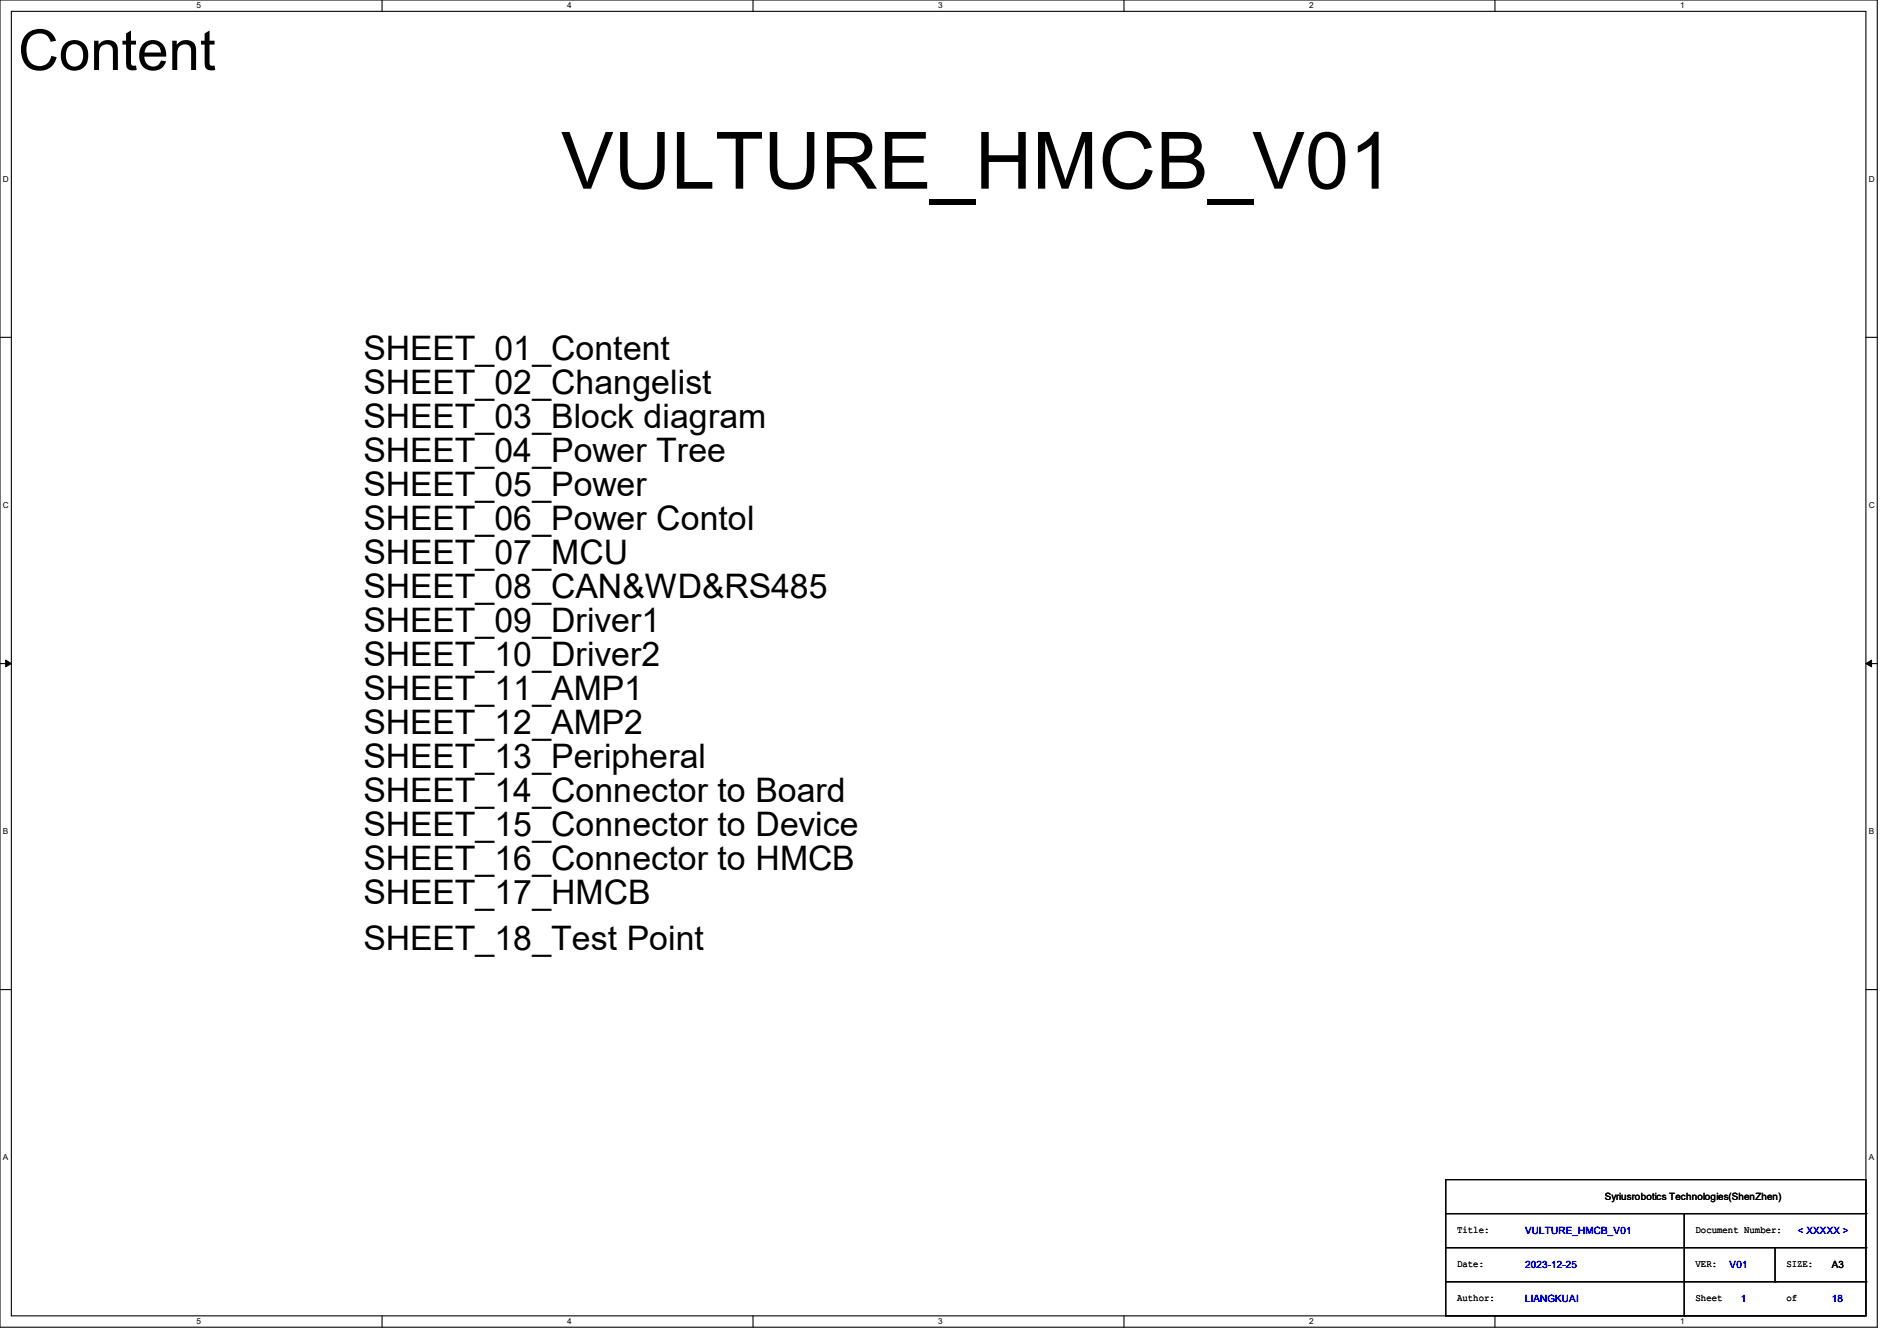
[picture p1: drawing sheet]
<svg xmlns="http://www.w3.org/2000/svg" width="297mm" height="210mm" viewBox="0 0 297 210" stroke-linecap="round" stroke-linejoin="round" font-family="sans-serif">
<defs><g id="words">
<text font-size="12.4" x="87.8" y="29.5">VULTURE_HMCB_V01</text>
<text font-size="8.8" x="2.8" y="11">Content</text>
<g font-size="5.3">
<text x="56.9" y="56.3">SHEET_01_Content</text>
<text x="56.9" y="61.6">SHEET_02_Changelist</text>
<text x="56.9" y="67">SHEET_03_Block diagram</text>
<text x="56.9" y="72.3">SHEET_04_Power Tree</text>
<text x="56.9" y="77.6">SHEET_05_Power</text>
<text x="56.9" y="83">SHEET_06_Power Contol</text>
<text x="56.9" y="88.3">SHEET_07_MCU</text>
<text x="56.9" y="93.6">SHEET_08_CAN&amp;WD&amp;RS485</text>
<text x="56.9" y="99">SHEET_09_Driver1</text>
<text x="56.9" y="104.3">SHEET_10_Driver2</text>
<text x="56.9" y="109.6">SHEET_11_AMP1</text>
<text x="56.9" y="115">SHEET_12_AMP2</text>
<text x="56.9" y="125.6">SHEET_14_Connector to Board</text>
<text x="56.9" y="120.3">SHEET_13_Peripheral</text>
<text x="56.9" y="131">SHEET_15_Connector to Device</text>
<text x="56.9" y="136.3">SHEET_16_Connector to HMCB</text>
<text x="56.9" y="141.6">SHEET_17_HMCB</text>
<text x="56.9" y="148.8">SHEET_18_Test Point</text>
</g>
<g font-size="1.6">
<text x="251.2" y="188">Syriusrobotics Technologies(ShenZhen)</text>
<text x="228.1" y="193.1">Title:</text>
<text x="265.5" y="193.1">Document Number:</text>
<text x="228.1" y="198.4">Date:</text>
<text x="228.1" y="203.7">Author:</text>
<text x="265.5" y="203.7">Sheet</text>
<text x="265.5" y="198.4">VER:</text>
<text x="279.7" y="203.7">of</text>
<text x="279.7" y="198.4">SIZE:</text>
<text x="286.8" y="198.6">A3</text>
</g>
<g font-size="1.6" fill="#00f">
<text x="238.8" y="193.3">VULTURE_HMCB_V01</text>
<text x="281.5" y="193.3">&lt; XXXXX &gt;</text>
<text x="238.8" y="204">LIANGKUAI</text>
<text x="238.8" y="198.6">2023-12-25</text>
<text x="270.8" y="198.6">V01</text>
<text x="272.6" y="204">1</text>
<text x="286.8" y="204">18</text>
</g>
<g font-size="1.3">
<text x="30.8" y="1.3">5</text>
<text x="88.8" y="1.3">4</text>
<text x="146.9" y="1.3">3</text>
<text x="205" y="1.3">2</text>
<text x="263.1" y="1.3">1</text>
<text x=".5" y="28.4">D</text>
<text x="292.6" y="28.4">D</text>
<text x=".5" y="79.5">C</text>
<text x="292.6" y="79.5">C</text>
<text x=".5" y="130.6">B</text>
<text x="292.6" y="130.6">B</text>
<text x=".5" y="181.7">A</text>
<text x="292.6" y="181.7">A</text>
<text x="30.8" y="207.4">5</text>
<text x="88.8" y="207.4">4</text>
<text x="146.9" y="207.4">3</text>
<text x="205" y="207.4">2</text>
<text x="263.1" y="207.4">1</text>
</g>
</g></defs>
<path d="M0 0h293.9v207.9h-293.9zM1.8 1.8h290.3v204.3h-290.3z" fill="none" stroke="#000" stroke-width=".17"/>
<g fill="#fff">
<path d="M30.8 .2h.7v1.4h-.7z"/>
<path d="M30.8 206.2h.7v1.4h-.7z"/>
</g>
<path d="M59.8 0v1.8M59.8 206.1v1.8" fill="none" stroke="#000" stroke-width=".17"/>
<g fill="#fff">
<path d="M88.8 .2h.7v1.4h-.7z"/>
<path d="M88.8 206.2h.7v1.4h-.7z"/>
</g>
<path d="M117.9 0v1.8M117.9 206.1v1.8" fill="none" stroke="#000" stroke-width=".17"/>
<g fill="#fff">
<path d="M146.9 .2h.7v1.4h-.7z"/>
<path d="M146.9 206.2h.7v1.4h-.7z"/>
</g>
<path d="M176 0v1.8M176 206.1v1.8" fill="none" stroke="#000" stroke-width=".17"/>
<g fill="#fff">
<path d="M205 .2h.7v1.4h-.7z"/>
<path d="M205 206.2h.7v1.4h-.7z"/>
</g>
<path d="M234.1 0v1.8M234.1 206.1v1.8" fill="none" stroke="#000" stroke-width=".17"/>
<g fill="#fff">
<path d="M263.1 .2h.6v1.4h-.6z"/>
<path d="M263.1 206.2h.6v1.4h-.6z"/>
<path d="M.5 27.3h.9v1.4h-.9z"/>
<path d="M292.6 27.3h.9v1.4h-.9z"/>
<path d="M.5 78.4h.9v1.4h-.9z"/>
<path d="M292.6 78.4h.9v1.4h-.9z"/>
</g>
<path d="M0 52.8h1.8M292.1 52.8h1.8" fill="none" stroke="#000" stroke-width=".17"/>
<g fill="#fff">
<path d="M.5 129.5h.8v1.4h-.8z"/>
<path d="M292.6 129.5h.8v1.4h-.8z"/>
</g>
<path d="M0 103.9h1.8M292.1 103.9h1.8" fill="none" stroke="#000" stroke-width=".17"/>
<path d="M.9 103.4l.9 .5-.9 .5zM292.1 103.9l.9-.5v1z" fill="#000" stroke="#000" stroke-width=".16"/>
<g fill="#fff">
<path d="M.5 180.5h.8v1.4h-.8z"/>
<path d="M292.6 180.5h.8v1.4h-.8z"/>
</g>
<g fill="none" stroke="#000" stroke-width=".17">
<path d="M0 155h1.8M292.1 155h1.8M226.4 184.7h65.7v21.4h-65.7zM226.4 190.1h65.7M226.4 195.4h65.7M263.7 190.1v16M277.9 195.4v5.3M292.1 190.1h.1M292.1 195.4h.1M226.4 200.7h65.7M263.7 206.1h.1M277.9 200.7h.1"/>
<path d="M292.1 200.7h.1"/>
</g>
<use href="#words"/>
</svg>
